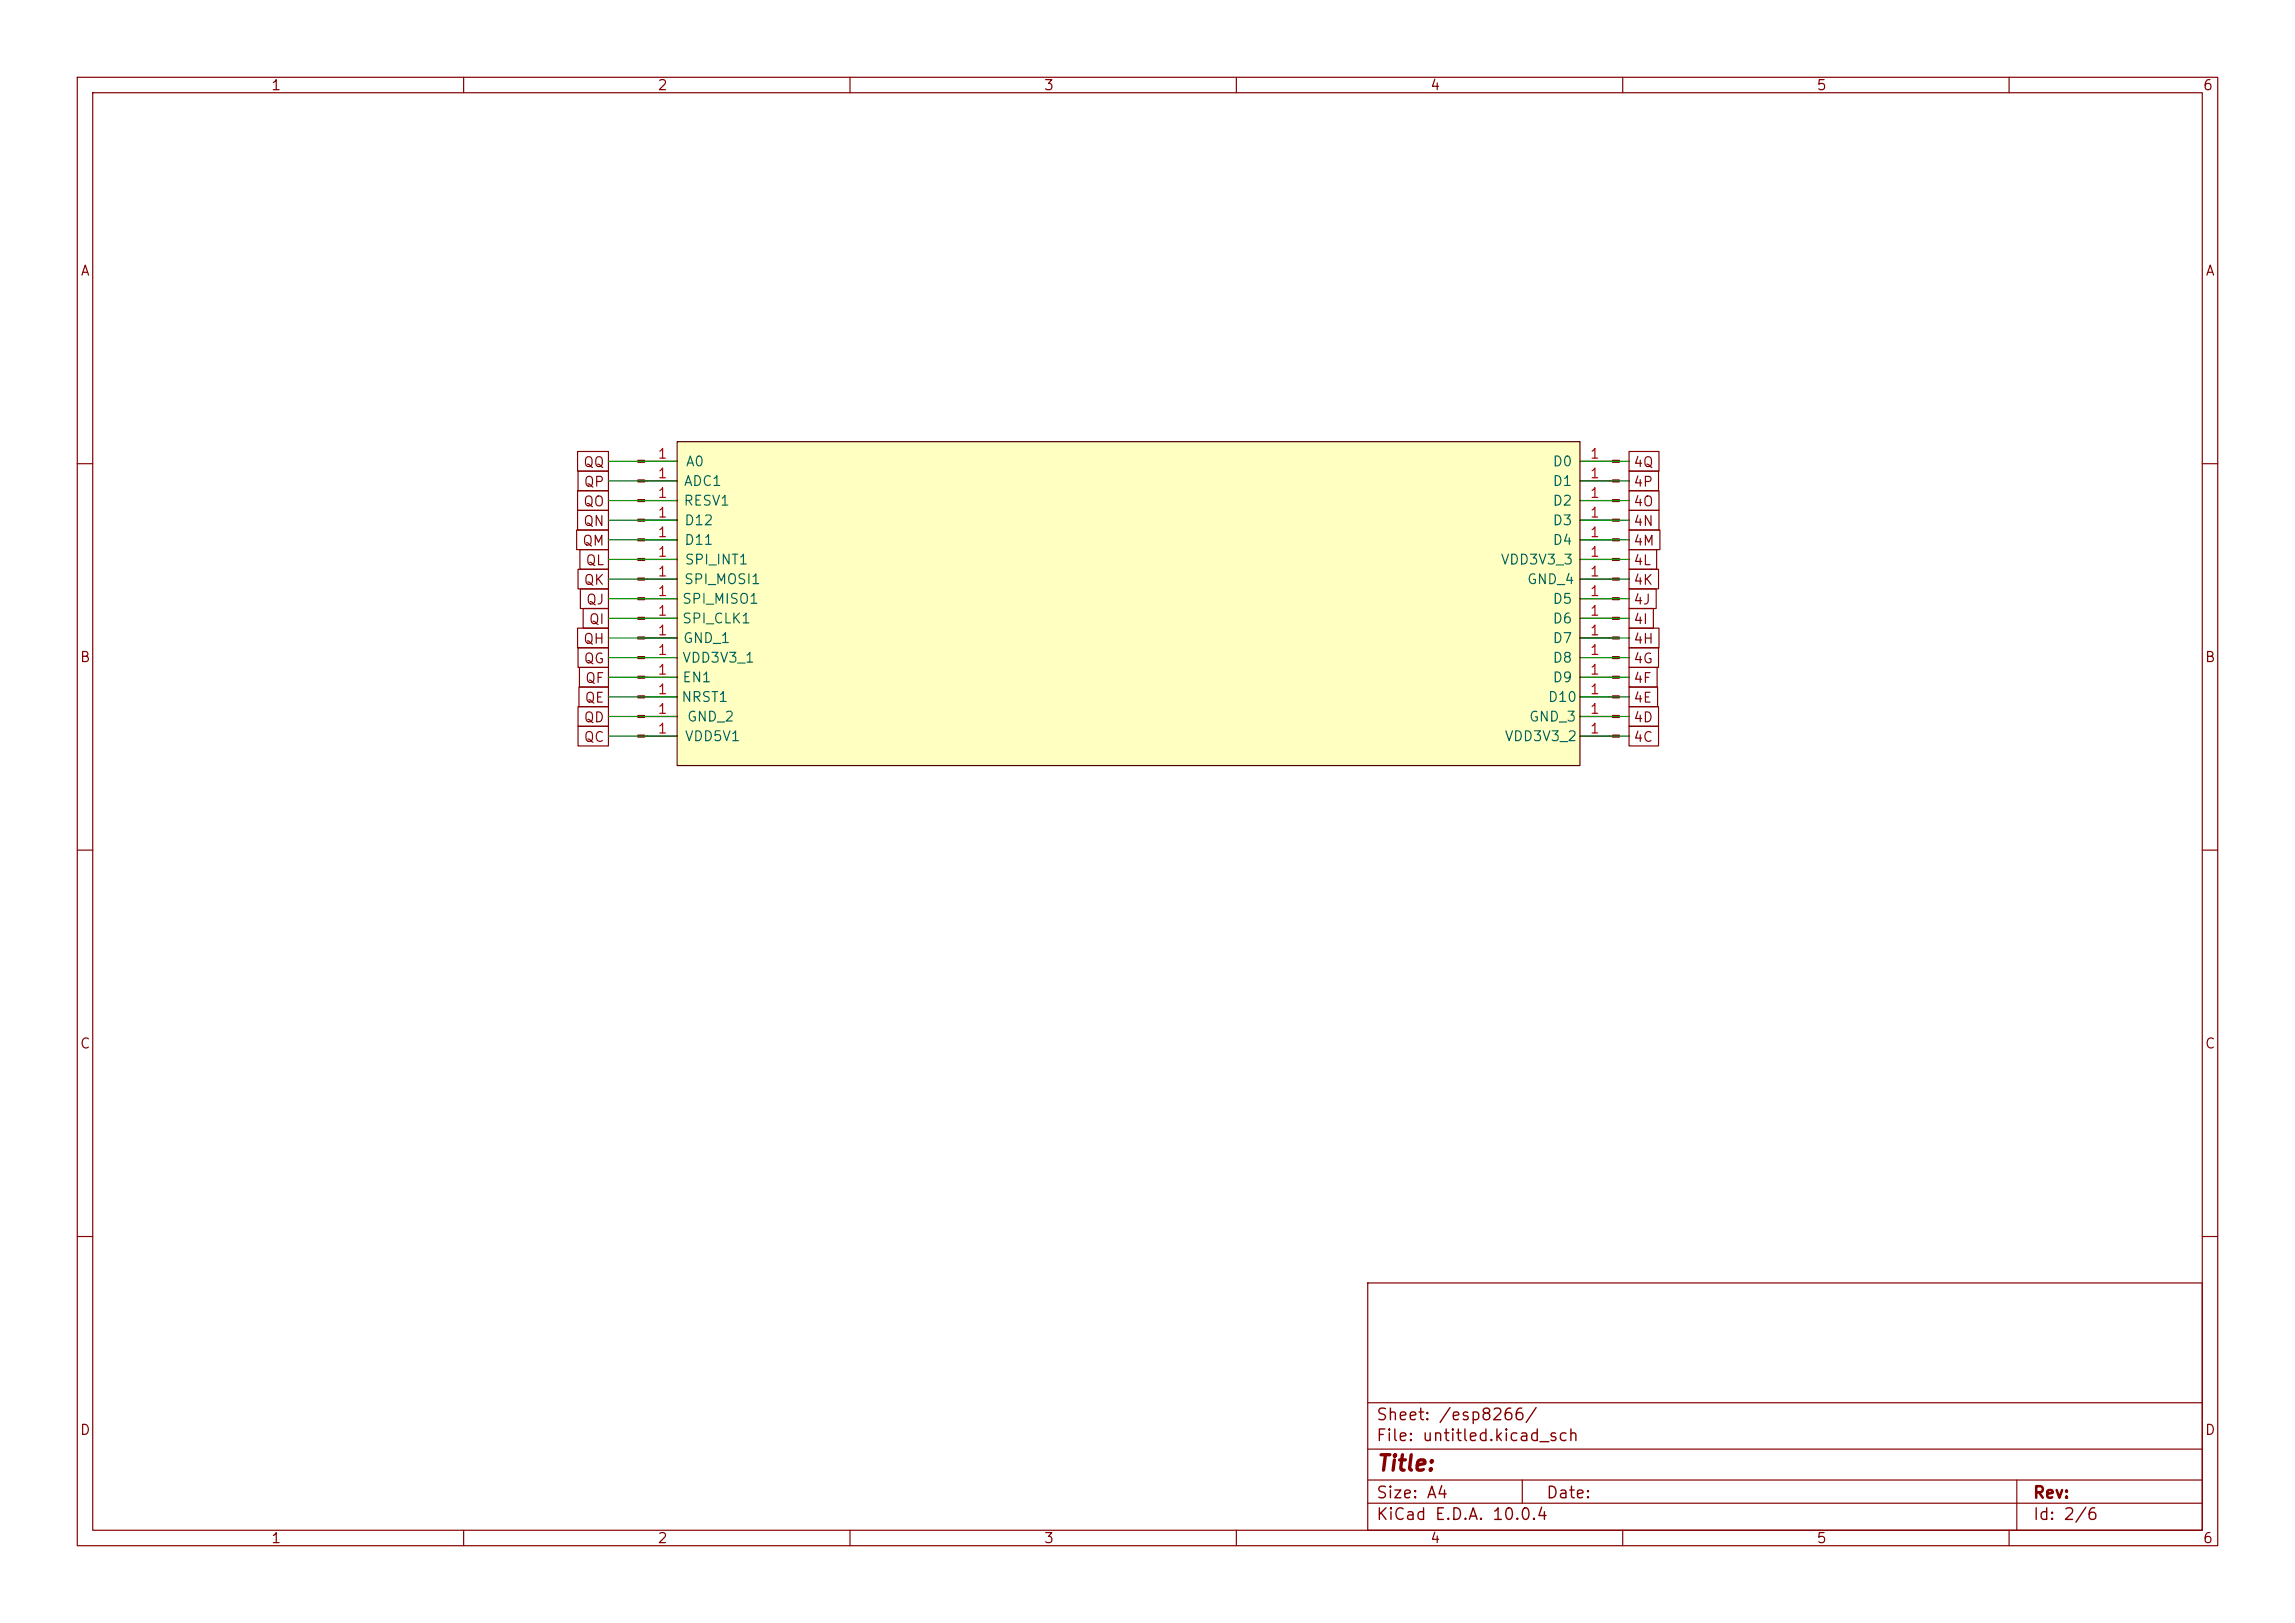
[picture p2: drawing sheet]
<svg xmlns="http://www.w3.org/2000/svg" width="297mm" height="210mm" viewBox="0 0 297 210" stroke-linecap="round" stroke-linejoin="round" font-family="sans-serif">
<defs><g id="words">
<text font-size="2" fill="#840000" x="178" y="190.8">Title:</text>
<g font-size="1.5" fill="#840000">
<text x="178" y="184.2">Sheet: /esp8266/</text>
<text x="178" y="186.9">File: untitled.kicad_sch</text>
<text x="178" y="194.3">Size: A4</text>
<text x="178" y="197.1">KiCad E.D.A. 10.0.4</text>
<text x="200" y="194.3">Date:</text>
<text x="263" y="194.3">Rev:</text>
<text x="263" y="197.1">Id: 2/6</text>
</g>
<g font-size="1.3" fill="#840000">
<text x="35" y="12">1</text>
<text x="85" y="12">2</text>
<text x="135" y="12">3</text>
<text x="185" y="12">4</text>
<text x="235" y="12">5</text>
<text x="285" y="12">6</text>
<text x="10.3" y="36">A</text>
<text x="285.3" y="36">A</text>
<text x="75.4" y="60.8">QQ</text>
<text x="75.4" y="65.8">QO</text>
<text x="75.5" y="63.3">QP</text>
<text x="211.3" y="63.3">4P</text>
<text x="211.3" y="60.8">4Q</text>
<text x="211.3" y="65.8">4O</text>
<text x="75.3" y="70.9">QM</text>
<text x="75.4" y="68.4">QN</text>
<text x="211.3" y="68.4">4N</text>
<text x="211.3" y="70.9">4M</text>
<text x="75.5" y="76">QK</text>
<text x="75.7" y="73.5">QL</text>
<text x="211.3" y="76">4K</text>
<text x="211.3" y="73.5">4L</text>
<text x="75.4" y="83.6">QH</text>
<text x="75.8" y="78.5">QJ</text>
<text x="76.1" y="81.1">QI</text>
<text x="211.3" y="83.6">4H</text>
<text x="211.3" y="78.5">4J</text>
<text x="211.3" y="81.1">4I</text>
<text x="10.3" y="86">B</text>
<text x="75.5" y="86.2">QG</text>
<text x="75.6" y="88.7">QF</text>
<text x="211.3" y="86.2">4G</text>
<text x="211.3" y="88.7">4F</text>
<text x="285.3" y="86">B</text>
<text x="75.5" y="93.8">QD</text>
<text x="75.6" y="91.2">QE</text>
<text x="211.3" y="93.8">4D</text>
<text x="211.3" y="91.2">4E</text>
<text x="75.5" y="96.3">QC</text>
<text x="211.3" y="96.3">4C</text>
<text x="10.3" y="136">C</text>
<text x="285.3" y="136">C</text>
<text x="10.3" y="186">D</text>
<text x="285.3" y="186">D</text>
<text x="35" y="200">1</text>
<text x="85" y="200">2</text>
<text x="135" y="200">3</text>
<text x="185" y="200">4</text>
<text x="235" y="200">5</text>
<text x="285" y="200">6</text>
</g>
<g font-size="1.3" fill="#a90000">
<text x="85" y="59.7">1</text>
<text x="205.7" y="59.7">1</text>
<text x="85" y="64.7">1</text>
<text x="85" y="62.2">1</text>
<text x="205.7" y="64.7">1</text>
<text x="205.7" y="62.2">1</text>
<text x="85" y="69.8">1</text>
<text x="85" y="67.3">1</text>
<text x="205.7" y="67.3">1</text>
<text x="205.7" y="69.8">1</text>
<text x="85" y="77.4">1</text>
<text x="85" y="72.4">1</text>
<text x="85" y="74.9">1</text>
<text x="205.7" y="74.9">1</text>
<text x="205.7" y="77.4">1</text>
<text x="205.7" y="72.4">1</text>
<text x="85" y="80">1</text>
<text x="85" y="82.5">1</text>
<text x="205.7" y="82.5">1</text>
<text x="205.7" y="80">1</text>
<text x="85" y="87.6">1</text>
<text x="85" y="85.1">1</text>
<text x="205.7" y="85.1">1</text>
<text x="205.7" y="87.6">1</text>
<text x="85" y="95.2">1</text>
<text x="85" y="90.1">1</text>
<text x="85" y="92.7">1</text>
<text x="205.7" y="95.2">1</text>
<text x="205.7" y="90.1">1</text>
<text x="205.7" y="92.7">1</text>
</g>
<g font-size="1.3" fill="#006464">
<text x="88.4" y="65.7">RESV1</text>
<text x="88.4" y="63.2">ADC1</text>
<text x="88.7" y="60.7">A0</text>
<text x="200.8" y="65.7">D2</text>
<text x="200.8" y="63.2">D1</text>
<text x="200.8" y="60.7">D0</text>
<text x="88.5" y="70.8">D11</text>
<text x="88.5" y="68.3">D12</text>
<text x="200.8" y="68.3">D3</text>
<text x="200.8" y="70.8">D4</text>
<text x="88.4" y="75.9">SPI_MOSI1</text>
<text x="88.5" y="73.4">SPI_INT1</text>
<text x="194.1" y="73.4">VDD3V3_3</text>
<text x="197.5" y="75.9">GND_4</text>
<text x="88.2" y="78.4">SPI_MISO1</text>
<text x="88.2" y="81">SPI_CLK1</text>
<text x="88.3" y="83.5">GND_1</text>
<text x="200.8" y="83.5">D7</text>
<text x="200.8" y="78.4">D5</text>
<text x="200.8" y="81">D6</text>
<text x="88.2" y="86.1">VDD3V3_1</text>
<text x="88.2" y="88.6">EN1</text>
<text x="200.8" y="86.1">D8</text>
<text x="200.8" y="88.6">D9</text>
<text x="88.1" y="91.1">NRST1</text>
<text x="88.8" y="93.7">GND_2</text>
<text x="197.8" y="93.7">GND_3</text>
<text x="200.2" y="91.1">D10</text>
<text x="88.5" y="96.2">VDD5V1</text>
<text x="194.6" y="96.2">VDD3V3_2</text>
</g>
</g></defs>
<g fill="none" stroke="#840000" stroke-width=".15">
<path d="M10 10h277v190h-277zM12 12h273v186h-273zM60 10v2M110 10v2M160 10v2M210 10v2M260 10v2M10 60h2M285 60h2M10 110h2M285 110h2M10 160h2"/>
<path d="M177 166h108v32h-108zM285 160h2M60 198v2M110 198v2M160 198v2M177 194.5h108M177 191.5h108M177 187.5h108M177 181.5h108M197 191.5v3M210 198v2M260 198v2"/>
<path d="M261 191.5v6.5"/>
</g>
<path d="M87.6 57.2h116.9v41.9h-116.9z" fill="#ffffc2"/>
<g fill="#840000" stroke="#840000" stroke-width=".15">
<path d="M82.5 69.7h.9v.3h-.9z"/>
<path d="M82.5 95.1h.9v.3h-.9z"/>
<path d="M82.5 87.5h.9v.3h-.9z"/>
<path d="M82.5 77.3h.9v.3h-.9z"/>
<path d="M82.5 64.6h.9v.3h-.9z"/>
<path d="M82.5 67.2h.9v.2h-.9z"/>
<path d="M82.5 59.6h.9v.2h-.9z"/>
<path d="M208.7 74.8h.8v.3h-.8z"/>
<path d="M82.5 62.1h.9v.3h-.9z"/>
<path d="M82.5 79.9h.9v.2h-.9z"/>
<path d="M82.5 72.3h.9v.2h-.9z"/>
<path d="M82.5 85h.9v.2h-.9z"/>
<path d="M82.5 82.4h.9v.3h-.9z"/>
<path d="M82.5 74.8h.9v.3h-.9z"/>
<path d="M82.5 90h.9v.3h-.9z"/>
<path d="M82.5 92.6h.9v.2h-.9z"/>
<path d="M208.7 82.4h.8v.3h-.8z"/>
<path d="M208.7 85h.8v.2h-.8z"/>
<path d="M208.7 77.3h.8v.3h-.8z"/>
<path d="M208.7 79.9h.8v.2h-.8z"/>
<path d="M208.7 67.2h.8v.2h-.8z"/>
<path d="M208.7 69.7h.8v.3h-.8z"/>
<path d="M208.7 64.6h.8v.3h-.8z"/>
<path d="M208.7 62.1h.8v.3h-.8z"/>
<path d="M208.7 87.5h.8v.3h-.8z"/>
<path d="M208.7 72.3h.8v.2h-.8z"/>
<path d="M208.7 95.1h.8v.3h-.8z"/>
<path d="M208.7 90h.8v.3h-.8z"/>
<path d="M208.7 92.6h.8v.2h-.8z"/>
<path d="M208.7 59.6h.8v.2h-.8z"/>
</g>
<g fill="none" stroke="#840000" stroke-width=".15">
<path d="M74.7 58.4h4v2.6h-4zM83.4 59.7h4.2M204.5 59.7h4.2M210.8 58.4h3.9v2.6h-3.9zM74.6 68.6h4.1v2.5h-4.1zM74.7 66h4v2.6h-4zM74.7 63.5h4v2.5h-4zM74.8 73.7h3.9v2.5h-3.9zM74.8 61h3.9v2.5h-3.9zM75 71.1h3.7v2.6h-3.7zM75.1 76.2h3.6v2.5h-3.6zM75.5 78.7h3.2v2.6h-3.2z"/>
<path d="M83.4 69.9h4.2M83.4 77.5h4.2M83.4 64.8h4.2M83.4 67.3h4.2M83.4 74.9h4.2M83.4 62.2h4.2M83.4 72.4h4.2M204.5 69.9h4.2M204.5 77.5h4.2M204.5 64.8h4.2M204.5 67.3h4.2M204.5 74.9h4.2"/>
<path d="M204.5 62.2h4.2M204.5 72.4h4.2M210.8 61h3.8v2.5h-3.8zM210.8 66h3.9v2.6h-3.9zM210.8 63.5h3.9v2.5h-3.9zM210.8 73.7h3.8v2.5h-3.8zM210.8 76.2h3.5v2.5h-3.5zM210.8 78.7h3.2v2.6h-3.2zM210.8 71.1h3.6v2.6h-3.6zM210.8 68.6h4v2.5h-4zM74.7 81.3h4v2.5h-4zM74.8 83.8h3.9v2.6h-3.9z"/>
<path d="M74.8 91.4h3.9v2.6h-3.9zM74.8 94h3.9v2.5h-3.9zM74.9 88.9h3.8v2.5h-3.8zM75 86.4h3.7v2.5h-3.7zM83.4 95.3h4.2M83.4 87.6h4.2M83.4 80h4.2M83.4 85.1h4.2M83.4 82.6h4.2M83.4 90.2h4.2M83.4 92.7h4.2M204.5 95.3h4.2"/>
<path d="M204.5 87.6h4.2M204.5 80h4.2M204.5 85.1h4.2M204.5 82.6h4.2M204.5 90.2h4.2M204.5 92.7h4.2M210.8 81.3h3.9v2.5h-3.9zM210.8 83.8h3.8v2.6h-3.8zM210.8 91.4h3.8v2.6h-3.8zM210.8 88.9h3.7v2.5h-3.7zM210.8 86.4h3.7v2.5h-3.7zM210.8 94h3.8v2.5h-3.8z"/>
</g>
<g fill="none" stroke="#009600" stroke-width=".15">
<path d="M78.7 59.7h8.9M204.5 59.7h6.3M78.7 69.9h8.9M78.7 72.4h8.9M78.7 64.8h8.9M78.7 74.9h8.9M78.7 67.3h8.9M78.7 62.2h8.9M78.7 77.5h8.9M204.5 69.9h6.3M204.5 72.4h6.3M204.5 64.8h6.3"/>
<path d="M204.5 74.9h6.3M204.5 67.3h6.3M204.5 62.2h6.3M204.5 77.5h6.3M78.7 92.7h8.9M78.7 90.2h8.9M78.7 82.6h8.9M78.7 87.6h8.9M78.7 85.1h8.9M78.7 80h8.9M78.7 95.3h8.9M204.5 92.7h6.3"/>
<path d="M204.5 90.2h6.3M204.5 82.6h6.3M204.5 87.6h6.3M204.5 85.1h6.3M204.5 80h6.3M204.5 95.3h6.3"/>
</g>
<path d="M87.6 57.2h116.9v41.9h-116.9z" fill="none" stroke="#480000" stroke-width=".15"/>
<use href="#words"/>
</svg>
